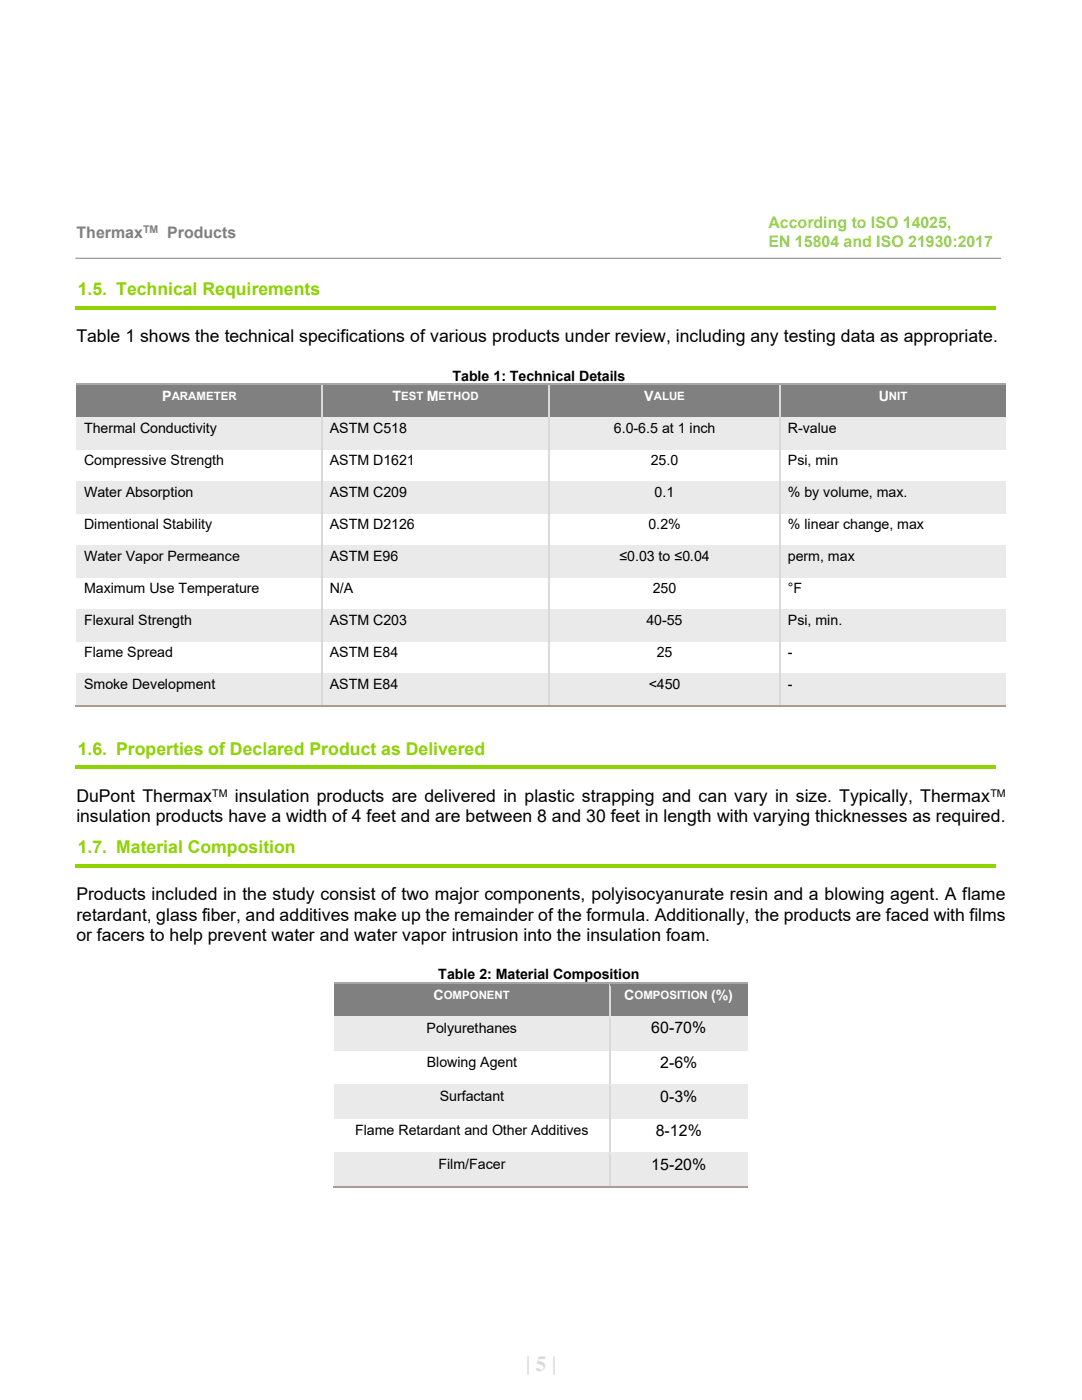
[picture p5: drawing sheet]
<svg xmlns="http://www.w3.org/2000/svg" width="216mm" height="279mm" viewBox="0 0 216 279" stroke-linecap="round" stroke-linejoin="round" font-family="sans-serif">
<defs><g id="words">
<g font-size="3.5" fill="#8fd400">
<text x="15.5" y="58.9">1.5. Technical Requirements</text>
<text x="15.5" y="150.6">1.6. Properties of Declared Product as Delivered</text>
<text x="15.5" y="170.2">1.7. Material Composition</text>
</g>
<g font-size="3.5">
<text x="15.2" y="68.2">Table 1 shows the technical specifications of various products under review, including any testing data as appropriate.</text>
<text x="15.2" y="160">DuPont Thermax</text>
<text x="46.9" y="160">insulation products are delivered in plastic strapping and can vary in size. Typically, Thermax</text>
<text x="15.2" y="164">insulation products have a width of 4 feet and are between 8 and 30 feet in length with varying thicknesses as required.</text>
<text x="15.2" y="179.6">Products included in the study consist of two major components, polyisocyanurate resin and a blowing agent. A flame</text>
<text x="15.2" y="183.7">retardant, glass fiber, and additives make up the remainder of the formula. Additionally, the products are faced with films</text>
<text x="15.2" y="187.8">or facers to help prevent water and water vapor intrusion into the insulation foam.</text>
</g>
<g font-size="3.2" fill="#7f7f7f">
<text x="15.3" y="47.5">Thermax</text>
<text x="33.4" y="47.5">Products</text>
</g>
<g font-size="3.2" fill="#92d050">
<text x="153.3" y="45.6">According to ISO 14025,</text>
<text x="153.3" y="49.2">EN 15804 and ISO 21930:2017</text>
</g>
<g font-size="3.2">
<text x="129.9" y="206.2">60-70%</text>
<text x="131.7" y="213.1">2-6%</text>
<text x="131.7" y="219.8">0-3%</text>
<text x="130.8" y="226.6">8-12%</text>
<text x="129.9" y="233.4">15-20%</text>
</g>
<g font-size="2.8">
<text x="90.3" y="76">Table 1: Technical Details</text>
<text x="16.8" y="86.5">Thermal Conductivity</text>
<text x="65.8" y="86.5">ASTM C518</text>
<text x="122.5" y="86.5">6.0-6.5 at 1 inch</text>
<text x="157.2" y="86.5">R-value</text>
<text x="16.8" y="92.9">Compressive Strength</text>
<text x="65.8" y="92.9">ASTM D1621</text>
<text x="129.9" y="92.9">25.0</text>
<text x="157.2" y="92.9">Psi, min</text>
<text x="16.8" y="99.2">Water Absorption</text>
<text x="65.8" y="99.2">ASTM C209</text>
<text x="130.6" y="99.2">0.1</text>
<text x="157.2" y="99.2">% by volume, max.</text>
<text x="16.8" y="105.6">Dimentional Stability</text>
<text x="65.8" y="105.6">ASTM D2126</text>
<text x="129.4" y="105.6">0.2%</text>
<text x="157.2" y="105.6">% linear change, max</text>
<text x="16.8" y="112">Water Vapor Permeance</text>
<text x="65.8" y="112">ASTM E96</text>
<text x="123.6" y="112">≤0.03 to ≤0.04</text>
<text x="157.2" y="112">perm, max</text>
<text x="16.8" y="118.4">Maximum Use Temperature</text>
<text x="65.8" y="118.4">N/A</text>
<text x="130.2" y="118.4">250</text>
<text x="157.2" y="118.4">°F</text>
<text x="16.8" y="124.8">Flexural Strength</text>
<text x="65.8" y="124.8">ASTM C203</text>
<text x="129" y="124.8">40-55</text>
<text x="157.2" y="124.8">Psi, min.</text>
<text x="16.8" y="131.2">Flame Spread</text>
<text x="65.8" y="131.2">ASTM E84</text>
<text x="131" y="131.2">25</text>
<text x="157.2" y="131.2">-</text>
<text x="16.8" y="137.6">Smoke Development</text>
<text x="65.8" y="137.6">ASTM E84</text>
<text x="129.4" y="137.6">&lt;450</text>
<text x="157.2" y="137.6">-</text>
<text x="87.4" y="195.4">Table 2: Material Composition</text>
<text x="85.1" y="206.2">Polyurethanes</text>
<text x="85.1" y="213">Blowing Agent</text>
<text x="87.7" y="219.7">Surfactant</text>
<text x="70.8" y="226.6">Flame Retardant and Other Additives</text>
<text x="87.5" y="233.3">Film/Facer</text>
</g>
<g font-size="2.8" fill="#fff">
<text x="32.4" y="80.1">P</text>
<text x="78.3" y="80.1">T</text>
<text x="85.1" y="80.1">M</text>
<text x="128.5" y="80.1">V</text>
<text x="175.3" y="80.1">U</text>
<text x="86.5" y="199.6">C</text>
<text x="124.6" y="199.6">C</text>
<text x="141.9" y="199.6">(%)</text>
</g>
<g font-size="2.3" fill="#fff">
<text x="34.3" y="79.9">ARAMETER</text>
<text x="80.1" y="79.9">EST</text>
<text x="87.5" y="79.9">ETHOD</text>
<text x="130.5" y="79.9">ALUE</text>
<text x="177.4" y="79.9">NIT</text>
<text x="88.5" y="199.4">OMPONENT</text>
<text x="126.6" y="199.4">OMPOSITION</text>
</g>
<text font-size="2.1" fill="#7f7f7f" x="28.5" y="46.5">TM</text>
<g font-size="2.1">
<text x="42.3" y="159">TM</text>
<text x="197.6" y="159">TM</text>
</g>
</g></defs>
<path d="M15.1 51.5h184.6" fill="none" stroke="#7f7f7f" stroke-width=".2"/>
<path d="M15.3 23.7h36.7v11.9h-36.7z" fill-rule="evenodd" fill="#fff"/>
<path d="M15 61h183.7v.8h-183.7z" fill-rule="evenodd" fill="#8fd400"/>
<g fill="#808080">
<path d="M15.2 76.9h48.9v6.4h-48.9z" fill-rule="evenodd"/>
<path d="M16.8 77.4h45.9v5.4h-45.9z" fill-rule="evenodd"/>
<path d="M64.4 76.9h45v6.4h-45z" fill-rule="evenodd"/>
<path d="M65.8 77.4h42.2v5.4h-42.2z" fill-rule="evenodd"/>
<path d="M109.7 76.9h45.8v6.4h-45.8z" fill-rule="evenodd"/>
<path d="M111.1 77.4h43.1v5.4h-43.1z" fill-rule="evenodd"/>
<path d="M155.9 76.9h44.8v6.4h-44.8z" fill-rule="evenodd"/>
<path d="M157.2 77.4h42v5.4h-42z" fill-rule="evenodd"/>
</g>
<path d="M15.2 76.7h48.9" fill="none" stroke="#a6a6a6" stroke-width=".34"/>
<path d="M15.2 76.9h48.9v.5h-48.9z" fill-rule="evenodd" fill="#808080"/>
<path d="M64.1 76.9h.3v.5h-.3z" fill-rule="evenodd" fill="#d9d9d9"/>
<path d="M64.1 76.5h.3v.4h-.3z" fill-rule="evenodd" fill="#a6a6a6"/>
<path d="M64.4 76.7h45" fill="none" stroke="#a6a6a6" stroke-width=".34"/>
<path d="M64.4 76.9h45v.5h-45z" fill-rule="evenodd" fill="#808080"/>
<path d="M109.4 76.9h.3v.5h-.3z" fill-rule="evenodd" fill="#d9d9d9"/>
<path d="M109.4 76.5h.3v.4h-.3z" fill-rule="evenodd" fill="#a6a6a6"/>
<path d="M109.7 76.7h45.8" fill="none" stroke="#a6a6a6" stroke-width=".34"/>
<path d="M109.7 76.9h45.8v.5h-45.8z" fill-rule="evenodd" fill="#808080"/>
<path d="M155.5 76.9h.4v.5h-.4z" fill-rule="evenodd" fill="#d9d9d9"/>
<path d="M155.5 76.5h.4v.4h-.4z" fill-rule="evenodd" fill="#a6a6a6"/>
<path d="M155.9 76.7h44.8" fill="none" stroke="#a6a6a6" stroke-width=".34"/>
<g fill="#808080">
<path d="M155.9 76.9h44.8v.5h-44.8z" fill-rule="evenodd"/>
<path d="M15.2 82.8h49.1v.5h-49.1z" fill-rule="evenodd"/>
<path d="M64.3 82.8h45.2v.5h-45.2z" fill-rule="evenodd"/>
</g>
<path d="M64.3 77.4v5.9" fill="none" stroke="#d9d9d9" stroke-width=".34"/>
<path d="M109.5 82.8h46.2v.5h-46.2z" fill-rule="evenodd" fill="#808080"/>
<path d="M109.5 77.4v5.9" fill="none" stroke="#d9d9d9" stroke-width=".34"/>
<path d="M155.7 82.8h45v.5h-45z" fill-rule="evenodd" fill="#808080"/>
<path d="M155.7 77.4v5.9" fill="none" stroke="#d9d9d9" stroke-width=".34"/>
<g fill="#eaeaea">
<path d="M15.2 83.3h48.9v6.4h-48.9z" fill-rule="evenodd"/>
<path d="M16.8 83.8h45.9v5.4h-45.9z" fill-rule="evenodd"/>
<path d="M64.4 83.3h45v6.4h-45z" fill-rule="evenodd"/>
<path d="M65.8 83.8h42.2v5.4h-42.2z" fill-rule="evenodd"/>
<path d="M109.7 83.3h45.8v6.4h-45.8z" fill-rule="evenodd"/>
<path d="M111.1 83.8h43.1v5.4h-43.1z" fill-rule="evenodd"/>
<path d="M155.9 83.3h44.8v6.4h-44.8z" fill-rule="evenodd"/>
<path d="M157.2 83.8h42v5.4h-42z" fill-rule="evenodd"/>
<path d="M15.2 83.3h48.9v.5h-48.9z" fill-rule="evenodd"/>
</g>
<path d="M64.1 83.3h.3v.5h-.3z" fill-rule="evenodd" fill="#d9d9d9"/>
<path d="M64.4 83.3h45v.5h-45z" fill-rule="evenodd" fill="#eaeaea"/>
<path d="M109.4 83.3h.3v.5h-.3z" fill-rule="evenodd" fill="#d9d9d9"/>
<path d="M109.7 83.3h45.8v.5h-45.8z" fill-rule="evenodd" fill="#eaeaea"/>
<path d="M155.5 83.3h.4v.5h-.4z" fill-rule="evenodd" fill="#d9d9d9"/>
<g fill="#eaeaea">
<path d="M155.9 83.3h44.8v.5h-44.8z" fill-rule="evenodd"/>
<path d="M15.2 89.2h49.1v.5h-49.1z" fill-rule="evenodd"/>
<path d="M64.3 89.2h45.2v.5h-45.2z" fill-rule="evenodd"/>
</g>
<path d="M64.3 83.8v5.9" fill="none" stroke="#d9d9d9" stroke-width=".34"/>
<path d="M109.5 89.2h46.2v.5h-46.2z" fill-rule="evenodd" fill="#eaeaea"/>
<path d="M109.5 83.8v5.9" fill="none" stroke="#d9d9d9" stroke-width=".34"/>
<path d="M155.7 89.2h45v.5h-45z" fill-rule="evenodd" fill="#eaeaea"/>
<path d="M155.7 83.8v5.9" fill="none" stroke="#d9d9d9" stroke-width=".34"/>
<g fill="#d9d9d9">
<path d="M64.1 89.7h.3v.5h-.3z" fill-rule="evenodd"/>
<path d="M109.4 89.7h.3v.5h-.3z" fill-rule="evenodd"/>
<path d="M155.5 89.7h.4v.5h-.4z" fill-rule="evenodd"/>
</g>
<path d="M64.3 90.2v5.9M109.5 90.2v5.9M155.7 90.2v5.9" fill="none" stroke="#d9d9d9" stroke-width=".34"/>
<g fill="#eaeaea">
<path d="M15.2 96.1h48.9v6.3h-48.9z" fill-rule="evenodd"/>
<path d="M16.8 96.6h45.9v5.3h-45.9z" fill-rule="evenodd"/>
<path d="M64.4 96.1h45v6.3h-45z" fill-rule="evenodd"/>
<path d="M65.8 96.6h42.2v5.3h-42.2z" fill-rule="evenodd"/>
<path d="M109.7 96.1h45.8v6.3h-45.8z" fill-rule="evenodd"/>
<path d="M111.1 96.6h43.1v5.3h-43.1z" fill-rule="evenodd"/>
<path d="M155.9 96.1h44.8v6.3h-44.8z" fill-rule="evenodd"/>
<path d="M157.2 96.6h42v5.3h-42z" fill-rule="evenodd"/>
<path d="M15.2 96.1h48.9v.5h-48.9z" fill-rule="evenodd"/>
</g>
<path d="M64.1 96.1h.3v.5h-.3z" fill-rule="evenodd" fill="#d9d9d9"/>
<path d="M64.4 96.1h45v.5h-45z" fill-rule="evenodd" fill="#eaeaea"/>
<path d="M109.4 96.1h.3v.5h-.3z" fill-rule="evenodd" fill="#d9d9d9"/>
<path d="M109.7 96.1h45.8v.5h-45.8z" fill-rule="evenodd" fill="#eaeaea"/>
<path d="M155.5 96.1h.4v.5h-.4z" fill-rule="evenodd" fill="#d9d9d9"/>
<g fill="#eaeaea">
<path d="M155.9 96.1h44.8v.5h-44.8z" fill-rule="evenodd"/>
<path d="M15.2 102h49.1v.5h-49.1z" fill-rule="evenodd"/>
<path d="M64.3 102h45.2v.5h-45.2z" fill-rule="evenodd"/>
</g>
<path d="M64.3 96.6v5.9" fill="none" stroke="#d9d9d9" stroke-width=".34"/>
<path d="M109.5 102h46.2v.5h-46.2z" fill-rule="evenodd" fill="#eaeaea"/>
<path d="M109.5 96.6v5.9" fill="none" stroke="#d9d9d9" stroke-width=".34"/>
<path d="M155.7 102h45v.5h-45z" fill-rule="evenodd" fill="#eaeaea"/>
<path d="M155.7 96.6v5.9" fill="none" stroke="#d9d9d9" stroke-width=".34"/>
<g fill="#d9d9d9">
<path d="M64.1 102.5h.3v.5h-.3z" fill-rule="evenodd"/>
<path d="M109.4 102.5h.3v.5h-.3z" fill-rule="evenodd"/>
<path d="M155.5 102.5h.4v.5h-.4z" fill-rule="evenodd"/>
</g>
<path d="M64.3 103v5.8M109.5 103v5.8M155.7 103v5.8" fill="none" stroke="#d9d9d9" stroke-width=".34"/>
<g fill="#eaeaea">
<path d="M15.2 108.8h48.9v6.4h-48.9z" fill-rule="evenodd"/>
<path d="M16.8 109.3h45.9v5.4h-45.9z" fill-rule="evenodd"/>
<path d="M64.4 108.8h45v6.4h-45z" fill-rule="evenodd"/>
<path d="M65.8 109.3h42.2v5.4h-42.2z" fill-rule="evenodd"/>
<path d="M109.7 108.8h45.8v6.4h-45.8z" fill-rule="evenodd"/>
<path d="M111.1 109.3h43.1v5.4h-43.1z" fill-rule="evenodd"/>
<path d="M155.9 108.8h44.8v6.4h-44.8z" fill-rule="evenodd"/>
<path d="M157.2 109.3h42v5.4h-42z" fill-rule="evenodd"/>
<path d="M15.2 108.8h48.9v.5h-48.9z" fill-rule="evenodd"/>
</g>
<path d="M64.1 108.8h.3v.5h-.3z" fill-rule="evenodd" fill="#d9d9d9"/>
<path d="M64.4 108.8h45v.5h-45z" fill-rule="evenodd" fill="#eaeaea"/>
<path d="M109.4 108.8h.3v.5h-.3z" fill-rule="evenodd" fill="#d9d9d9"/>
<path d="M109.7 108.8h45.8v.5h-45.8z" fill-rule="evenodd" fill="#eaeaea"/>
<path d="M155.5 108.8h.4v.5h-.4z" fill-rule="evenodd" fill="#d9d9d9"/>
<g fill="#eaeaea">
<path d="M155.9 108.8h44.8v.5h-44.8z" fill-rule="evenodd"/>
<path d="M15.2 114.7h49.1v.5h-49.1z" fill-rule="evenodd"/>
<path d="M64.3 114.7h45.2v.5h-45.2z" fill-rule="evenodd"/>
</g>
<path d="M64.3 109.3v5.9" fill="none" stroke="#d9d9d9" stroke-width=".34"/>
<path d="M109.5 114.7h46.2v.5h-46.2z" fill-rule="evenodd" fill="#eaeaea"/>
<path d="M109.5 109.3v5.9" fill="none" stroke="#d9d9d9" stroke-width=".34"/>
<path d="M155.7 114.7h45v.5h-45z" fill-rule="evenodd" fill="#eaeaea"/>
<path d="M155.7 109.3v5.9" fill="none" stroke="#d9d9d9" stroke-width=".34"/>
<g fill="#d9d9d9">
<path d="M64.1 115.2h.3v.5h-.3z" fill-rule="evenodd"/>
<path d="M109.4 115.2h.3v.5h-.3z" fill-rule="evenodd"/>
<path d="M155.5 115.2h.4v.5h-.4z" fill-rule="evenodd"/>
</g>
<path d="M64.3 115.7v5.9M109.5 115.7v5.9M155.7 115.7v5.9" fill="none" stroke="#d9d9d9" stroke-width=".34"/>
<g fill="#eaeaea">
<path d="M15.2 121.6h48.9v6.4h-48.9z" fill-rule="evenodd"/>
<path d="M16.8 122.1h45.9v5.4h-45.9z" fill-rule="evenodd"/>
<path d="M64.4 121.6h45v6.4h-45z" fill-rule="evenodd"/>
<path d="M65.8 122.1h42.2v5.4h-42.2z" fill-rule="evenodd"/>
<path d="M109.7 121.6h45.8v6.4h-45.8z" fill-rule="evenodd"/>
<path d="M111.1 122.1h43.1v5.4h-43.1z" fill-rule="evenodd"/>
<path d="M155.9 121.6h44.8v6.4h-44.8z" fill-rule="evenodd"/>
<path d="M157.2 122.1h42v5.4h-42z" fill-rule="evenodd"/>
<path d="M15.2 121.6h48.9v.5h-48.9z" fill-rule="evenodd"/>
</g>
<path d="M64.1 121.6h.3v.5h-.3z" fill-rule="evenodd" fill="#d9d9d9"/>
<path d="M64.4 121.6h45v.5h-45z" fill-rule="evenodd" fill="#eaeaea"/>
<path d="M109.4 121.6h.3v.5h-.3z" fill-rule="evenodd" fill="#d9d9d9"/>
<path d="M109.7 121.6h45.8v.5h-45.8z" fill-rule="evenodd" fill="#eaeaea"/>
<path d="M155.5 121.6h.4v.5h-.4z" fill-rule="evenodd" fill="#d9d9d9"/>
<g fill="#eaeaea">
<path d="M155.9 121.6h44.8v.5h-44.8z" fill-rule="evenodd"/>
<path d="M15.2 127.5h49.1v.5h-49.1z" fill-rule="evenodd"/>
<path d="M64.3 127.5h45.2v.5h-45.2z" fill-rule="evenodd"/>
</g>
<path d="M64.3 122.1v5.9" fill="none" stroke="#d9d9d9" stroke-width=".34"/>
<path d="M109.5 127.5h46.2v.5h-46.2z" fill-rule="evenodd" fill="#eaeaea"/>
<path d="M109.5 122.1v5.9" fill="none" stroke="#d9d9d9" stroke-width=".34"/>
<path d="M155.7 127.5h45v.5h-45z" fill-rule="evenodd" fill="#eaeaea"/>
<path d="M155.7 122.1v5.9" fill="none" stroke="#d9d9d9" stroke-width=".34"/>
<g fill="#d9d9d9">
<path d="M64.1 128h.3v.5h-.3z" fill-rule="evenodd"/>
<path d="M109.4 128h.3v.5h-.3z" fill-rule="evenodd"/>
<path d="M155.5 128h.4v.5h-.4z" fill-rule="evenodd"/>
</g>
<path d="M64.3 128.5v5.9M109.5 128.5v5.9M155.7 128.5v5.9" fill="none" stroke="#d9d9d9" stroke-width=".34"/>
<g fill="#eaeaea">
<path d="M15.2 134.4h48.9v6.3h-48.9z" fill-rule="evenodd"/>
<path d="M16.8 134.9h45.9v5.3h-45.9z" fill-rule="evenodd"/>
<path d="M64.4 134.4h45v6.3h-45z" fill-rule="evenodd"/>
<path d="M65.8 134.9h42.2v5.3h-42.2z" fill-rule="evenodd"/>
<path d="M109.7 134.4h45.8v6.3h-45.8z" fill-rule="evenodd"/>
<path d="M111.1 134.9h43.1v5.3h-43.1z" fill-rule="evenodd"/>
<path d="M155.9 134.4h44.8v6.3h-44.8z" fill-rule="evenodd"/>
<path d="M157.2 134.9h42v5.3h-42z" fill-rule="evenodd"/>
<path d="M15.2 134.4h48.9v.5h-48.9z" fill-rule="evenodd"/>
</g>
<path d="M64.1 134.4h.3v.5h-.3z" fill-rule="evenodd" fill="#d9d9d9"/>
<path d="M64.4 134.4h45v.5h-45z" fill-rule="evenodd" fill="#eaeaea"/>
<path d="M109.4 134.4h.3v.5h-.3z" fill-rule="evenodd" fill="#d9d9d9"/>
<path d="M109.7 134.4h45.8v.5h-45.8z" fill-rule="evenodd" fill="#eaeaea"/>
<path d="M155.5 134.4h.4v.5h-.4z" fill-rule="evenodd" fill="#d9d9d9"/>
<g fill="#eaeaea">
<path d="M155.9 134.4h44.8v.5h-44.8z" fill-rule="evenodd"/>
<path d="M15.2 140.3h49.1v.5h-49.1z" fill-rule="evenodd"/>
</g>
<path d="M15 140.9h49.1" fill="none" stroke="#ab9c8f" stroke-width=".34"/>
<path d="M64.3 140.3h45.2v.5h-45.2z" fill-rule="evenodd" fill="#eaeaea"/>
<path d="M64.3 134.9v5.9" fill="none" stroke="#d9d9d9" stroke-width=".34"/>
<path d="M64.1 140.8h.3v.3h-.3z" fill-rule="evenodd" fill="#ab9c8f"/>
<path d="M64.4 140.9h45" fill="none" stroke="#ab9c8f" stroke-width=".34"/>
<path d="M109.5 140.3h46.2v.5h-46.2z" fill-rule="evenodd" fill="#eaeaea"/>
<path d="M109.5 134.9v5.9" fill="none" stroke="#d9d9d9" stroke-width=".34"/>
<path d="M109.4 140.8h.3v.3h-.3z" fill-rule="evenodd" fill="#ab9c8f"/>
<path d="M109.7 140.9h45.8" fill="none" stroke="#ab9c8f" stroke-width=".34"/>
<path d="M155.7 140.3h45v.5h-45z" fill-rule="evenodd" fill="#eaeaea"/>
<path d="M155.7 134.9v5.9" fill="none" stroke="#d9d9d9" stroke-width=".34"/>
<path d="M155.5 140.8h.4v.3h-.4z" fill-rule="evenodd" fill="#ab9c8f"/>
<path d="M155.9 140.9h44.8" fill="none" stroke="#ab9c8f" stroke-width=".34"/>
<g fill="#8fd400">
<path d="M15 152.8h183.7v.7h-183.7z" fill-rule="evenodd"/>
<path d="M15 172.4h183.7v.8h-183.7z" fill-rule="evenodd"/>
</g>
<g fill="#808080">
<path d="M66.7 196.4h54.7v6.4h-54.7z" fill-rule="evenodd"/>
<path d="M68.2 196.9h51.9v5.4h-51.9z" fill-rule="evenodd"/>
<path d="M121.8 196.4h27.4v6.4h-27.4z" fill-rule="evenodd"/>
<path d="M123.1 196.9h24.6v5.4h-24.6z" fill-rule="evenodd"/>
</g>
<path d="M66.7 196.2h54.8" fill="none" stroke="#a6a6a6" stroke-width=".34"/>
<path d="M66.7 196.4h54.8v.5h-54.8z" fill-rule="evenodd" fill="#808080"/>
<path d="M121.5 196.4h.3v.5h-.3z" fill-rule="evenodd" fill="#d9d9d9"/>
<path d="M121.5 196h.3v.4h-.3z" fill-rule="evenodd" fill="#a6a6a6"/>
<path d="M121.8 196.2h27.4" fill="none" stroke="#a6a6a6" stroke-width=".34"/>
<g fill="#808080">
<path d="M121.8 196.4h27.4v.5h-27.4z" fill-rule="evenodd"/>
<path d="M66.7 202.3h54.9v.5h-54.9z" fill-rule="evenodd"/>
<path d="M121.6 202.3h27.6v.5h-27.6z" fill-rule="evenodd"/>
</g>
<path d="M121.6 196.9v5.9" fill="none" stroke="#d9d9d9" stroke-width=".34"/>
<g fill="#eaeaea">
<path d="M66.7 202.8h54.7v6.8h-54.7z" fill-rule="evenodd"/>
<path d="M68.2 203.5h51.9v5.4h-51.9z" fill-rule="evenodd"/>
<path d="M121.8 202.8h27.4v6.8h-27.4z" fill-rule="evenodd"/>
<path d="M123.1 203.3h24.6v5.8h-24.6z" fill-rule="evenodd"/>
<path d="M66.7 202.8h54.8v.5h-54.8z" fill-rule="evenodd"/>
</g>
<path d="M121.5 202.8h.3v.5h-.3z" fill-rule="evenodd" fill="#d9d9d9"/>
<g fill="#eaeaea">
<path d="M121.8 202.8h27.4v.5h-27.4z" fill-rule="evenodd"/>
<path d="M66.7 209.1h54.9v.5h-54.9z" fill-rule="evenodd"/>
<path d="M121.6 209.1h27.6v.5h-27.6z" fill-rule="evenodd"/>
</g>
<path d="M121.6 203.3v6.3" fill="none" stroke="#d9d9d9" stroke-width=".34"/>
<path d="M121.5 209.6h.3v.5h-.3z" fill-rule="evenodd" fill="#d9d9d9"/>
<path d="M121.6 210.1v6.3" fill="none" stroke="#d9d9d9" stroke-width=".34"/>
<g fill="#eaeaea">
<path d="M66.7 216.4h54.7v6.8h-54.7z" fill-rule="evenodd"/>
<path d="M68.2 217.1h51.9v5.4h-51.9z" fill-rule="evenodd"/>
<path d="M121.8 216.4h27.4v6.8h-27.4z" fill-rule="evenodd"/>
<path d="M123.1 216.9h24.6v5.8h-24.6z" fill-rule="evenodd"/>
<path d="M66.7 216.4h54.8v.5h-54.8z" fill-rule="evenodd"/>
</g>
<path d="M121.5 216.4h.3v.5h-.3z" fill-rule="evenodd" fill="#d9d9d9"/>
<g fill="#eaeaea">
<path d="M121.8 216.4h27.4v.5h-27.4z" fill-rule="evenodd"/>
<path d="M66.7 222.7h54.9v.5h-54.9z" fill-rule="evenodd"/>
<path d="M121.6 222.7h27.6v.5h-27.6z" fill-rule="evenodd"/>
</g>
<path d="M121.6 216.9v6.3" fill="none" stroke="#d9d9d9" stroke-width=".34"/>
<path d="M121.5 223.2h.3v.5h-.3z" fill-rule="evenodd" fill="#d9d9d9"/>
<path d="M121.6 223.7v6.2" fill="none" stroke="#d9d9d9" stroke-width=".34"/>
<g fill="#eaeaea">
<path d="M66.7 229.9h54.7v6.8h-54.7z" fill-rule="evenodd"/>
<path d="M68.2 230.7h51.9v5.3h-51.9z" fill-rule="evenodd"/>
<path d="M121.8 229.9h27.4v6.8h-27.4z" fill-rule="evenodd"/>
<path d="M123.1 230.5h24.6v5.7h-24.6z" fill-rule="evenodd"/>
<path d="M66.7 229.9h54.8v.6h-54.8z" fill-rule="evenodd"/>
</g>
<path d="M121.5 229.9h.3v.6h-.3z" fill-rule="evenodd" fill="#d9d9d9"/>
<g fill="#eaeaea">
<path d="M121.8 229.9h27.4v.6h-27.4z" fill-rule="evenodd"/>
<path d="M66.7 236.3h54.9v.5h-54.9z" fill-rule="evenodd"/>
</g>
<path d="M66.4 236.9h55.1" fill="none" stroke="#ab9c8f" stroke-width=".34"/>
<path d="M121.6 236.3h27.6v.5h-27.6z" fill-rule="evenodd" fill="#eaeaea"/>
<path d="M121.6 230.5v6.3" fill="none" stroke="#d9d9d9" stroke-width=".34"/>
<path d="M121.5 236.8h.3v.3h-.3z" fill-rule="evenodd" fill="#ab9c8f"/>
<path d="M121.8 236.9h27.4" fill="none" stroke="#ab9c8f" stroke-width=".34"/>
<use href="#words"/>
</svg>
